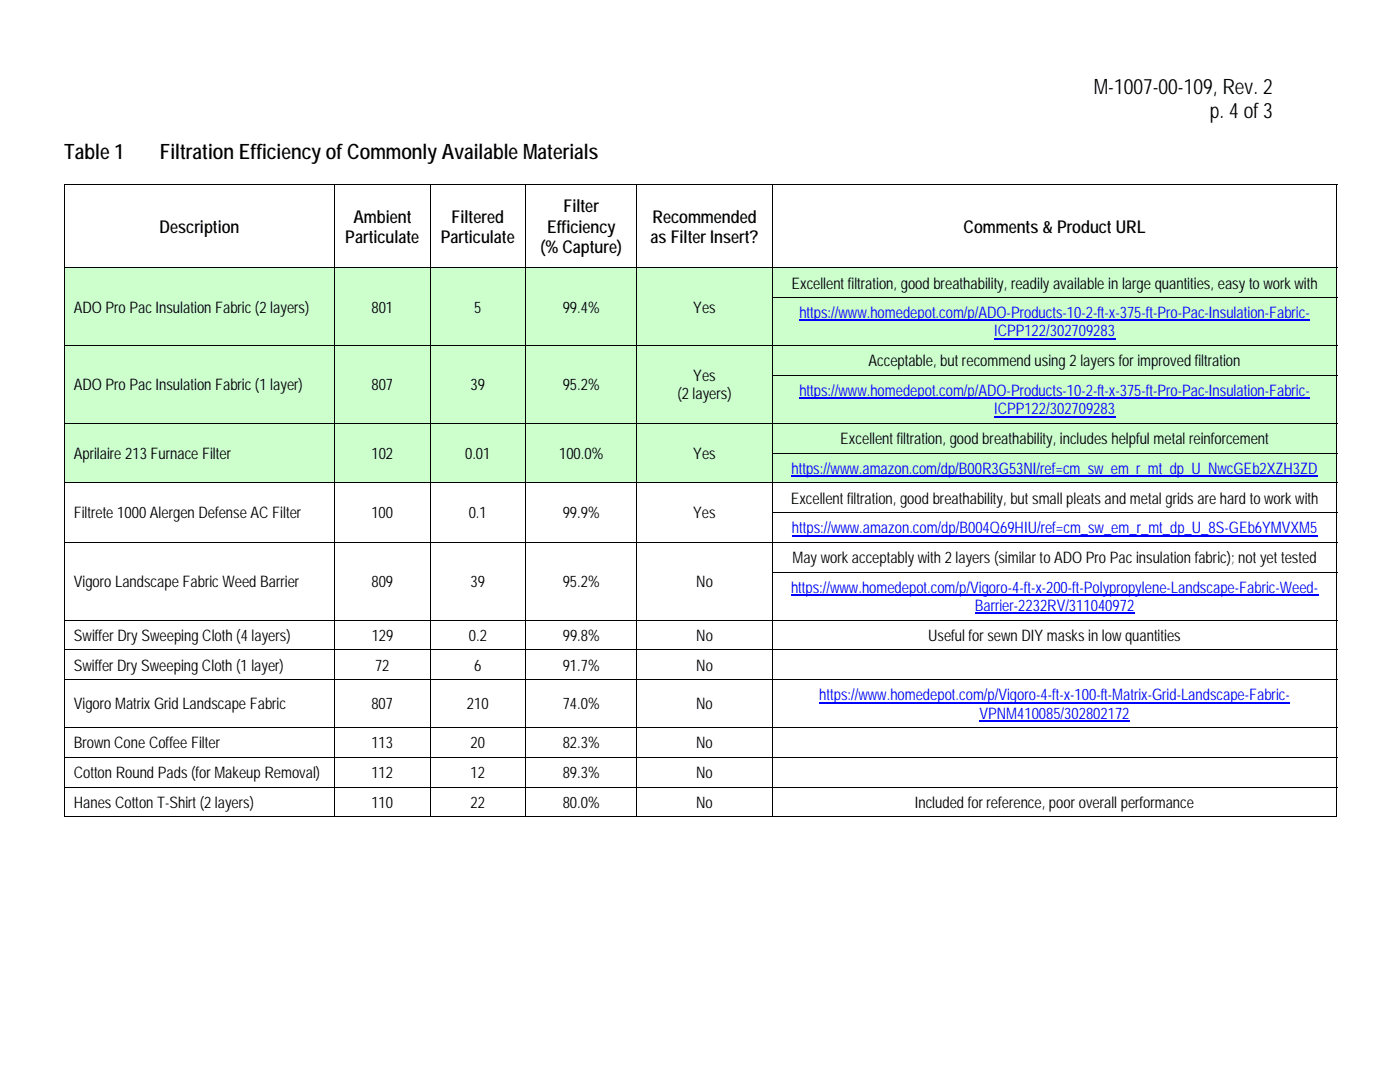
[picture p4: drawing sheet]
<svg xmlns="http://www.w3.org/2000/svg" width="279mm" height="216mm" viewBox="0 0 279 216" stroke-linecap="round" stroke-linejoin="round" font-family="sans-serif">
<defs><g id="words">
<g font-size="4.2">
<text x="218.3" y="18.8">M-1007-00-109, Rev. 2</text>
<text x="241.4" y="23.6">p. 4 of 3</text>
<text x="12.8" y="31.7">Table 1</text>
<text x="31.9" y="31.7">Filtration Efficiency ofCommonly Available Materials</text>
</g>
<g font-size="3.5">
<text x="31.9" y="46.4">Description</text>
<text x="70.5" y="44.4">Ambient</text>
<text x="90.1" y="44.4">Filtered</text>
<text x="109.2" y="46.4">Efficiency</text>
<text x="112.5" y="42.4">Filter</text>
<text x="130.2" y="44.4">Recommended</text>
<text x="192.3" y="46.4">Comments &amp; Product URL</text>
<text x="68.9" y="48.5">Particulate</text>
<text x="88" y="48.5">Particulate</text>
<text x="107.9" y="50.5">(% Capture)</text>
<text x="129.8" y="48.5">as Filter Insert?</text>
</g>
<g font-size="3.2">
<text x="157.9" y="57.6">Excellent filtration, good breathability, readily available in large quantities, easy to work with</text>
<text x="14.7" y="62.4">ADO Pro Pac Insulation Fabric (2 layers)</text>
<text x="74.1" y="62.4">801</text>
<text x="94.7" y="62.4">5</text>
<text x="112.3" y="62.4">99.4%</text>
<text x="138.4" y="62.4">Yes</text>
<text x="14.7" y="77.9">ADO Pro Pac Insulation Fabric (1 layer)</text>
<text x="74.1" y="77.9">807</text>
<text x="93.9" y="77.9">39</text>
<text x="112.3" y="77.9">95.2%</text>
<text x="138.4" y="76">Yes</text>
<text x="173.3" y="73.1">Acceptable, but recommend using 2 layers for improved filtration</text>
<text x="135.2" y="79.7">(2 layers)</text>
<text x="167.7" y="88.6">Excellent filtration, good breathability, includes helpful metal reinforcement</text>
<text x="14.7" y="91.6">Aprilaire 213 Furnace Filter</text>
<text x="74.1" y="91.6">102</text>
<text x="92.8" y="91.6">0.01</text>
<text x="111.6" y="91.6">100.0%</text>
<text x="138.4" y="91.6">Yes</text>
<text x="157.8" y="100.5">Excellent filtration, good breathability, but small pleats and metal grids are hard to work with</text>
<text x="14.7" y="103.4">Filtrete 1000 Alergen Defense AC Filter</text>
<text x="74.1" y="103.4">100</text>
<text x="93.5" y="103.4">0.1</text>
<text x="112.3" y="103.4">99.9%</text>
<text x="138.4" y="103.4">Yes</text>
<text x="158.2" y="112.4">May work acceptably with 2 layers (similar to ADO Pro Pac insulation fabric); not yet tested</text>
<text x="14.7" y="117.1">Vigoro Landscape Fabric Weed Barrier</text>
<text x="74.1" y="117.1">809</text>
<text x="93.9" y="117.1">39</text>
<text x="112.3" y="117.1">95.2%</text>
<text x="139" y="117.1">No</text>
<text x="14.7" y="127.9">Swiffer Dry Sweeping Cloth (4 layers)</text>
<text x="74.2" y="127.9">129</text>
<text x="93.6" y="127.9">0.2</text>
<text x="112.3" y="127.9">99.8%</text>
<text x="139" y="127.9">No</text>
<text x="185.2" y="127.9">Useful for sewn DIY masks in low quantities</text>
<text x="14.7" y="133.8">Swiffer Dry Sweeping Cloth (1 layer)</text>
<text x="74.9" y="133.8">72</text>
<text x="94.6" y="133.8">6</text>
<text x="112.3" y="133.8">91.7%</text>
<text x="139" y="133.8">No</text>
<text x="14.7" y="141.6">Vigoro Matrix Grid Landscape Fabric</text>
<text x="74.1" y="141.6">807</text>
<text x="93.2" y="141.6">210</text>
<text x="112.3" y="141.6">74.0%</text>
<text x="138.9" y="141.6">No</text>
<text x="14.7" y="149.3">Brown Cone Coffee Filter</text>
<text x="74.1" y="149.3">113</text>
<text x="93.9" y="149.3">20</text>
<text x="112.3" y="149.3">82.3%</text>
<text x="138.9" y="149.3">No</text>
<text x="14.7" y="155.3">Cotton Round Pads (for Makeup Removal)</text>
<text x="74.1" y="155.3">112</text>
<text x="93.9" y="155.3">12</text>
<text x="112.3" y="155.3">89.3%</text>
<text x="139" y="155.3">No</text>
<text x="14.7" y="161.2">Hanes Cotton T-Shirt (2 layers)</text>
<text x="74.1" y="161.2">110</text>
<text x="93.9" y="161.2">22</text>
<text x="112.3" y="161.2">80.0%</text>
<text x="139" y="161.2">No</text>
<text x="182.6" y="161.2">Included for reference, poor overall performance</text>
</g>
<g font-size="3.2" fill="#00f">
<text x="159.5" y="63.5">https://www.homedepot.com/p/ADO-Products-10-2-ft-x-375-ft-Pro-Pac-Insulation-Fabric-</text>
<text x="198.4" y="67.1">ICPP122/302709283</text>
<text x="159.5" y="79">https://www.homedepot.com/p/ADO-Products-10-2-ft-x-375-ft-Pro-Pac-Insulation-Fabric-</text>
<text x="198.4" y="82.7">ICPP122/302709283</text>
<text x="158" y="94.5">https://www.amazon.com/dp/B00R3G53NI/ref=cm_sw_em_r_mt_dp_U_NwcGEb2XZH3ZD</text>
<text x="158.1" y="106.4">https://www.amazon.com/dp/B004Q69HIU/ref=cm_sw_em_r_mt_dp_U_8S-GEb6YMVXM5</text>
<text x="157.9" y="118.3">https://www.homedepot.com/p/Vigoro-4-ft-x-200-ft-Polypropylene-Landscape-Fabric-Weed-</text>
<text x="194.6" y="121.9">Barrier-2232RV/311040972</text>
<text x="163.5" y="139.7">https://www.homedepot.com/p/Vigoro-4-ft-x-100-ft-Matrix-Grid-Landscape-Fabric-</text>
<text x="195.5" y="143.4">VPNM410085/302802172</text>
</g>
</g></defs>
<path d="M12.7 36.8h.2v.2h-.2zM266.7 36.8h.2v.2h-.2z" fill="#000"/>
<path d="M12.7 36.9h254.2M12.8 37v16.4M66.8 37v16.4M85.9 37v16.4M104.9 37v16.4M127.1 37v16.4M154.1 37v16.4M266.8 37v16.4" fill="none" stroke="#000" stroke-width=".2"/>
<g fill="#cfc">
<path d="M12.9 53.5h53.8v15.4h-53.8z"/>
<path d="M14.7 58.3h50.2v5.8h-50.2z"/>
<path d="M66.9 53.5h18.9v15.4h-18.9z"/>
<path d="M68.7 58.3h15.2v5.8h-15.2z"/>
<path d="M85.9 53.5h18.9v15.4h-18.9z"/>
<path d="M87.8 58.3h15.2v5.8h-15.2z"/>
<path d="M105 53.5h22v15.4h-22z"/>
<path d="M106.8 58.3h18.4v5.8h-18.4z"/>
<path d="M127.2 53.5h26.8v15.4h-26.8z"/>
<path d="M129 58.3h23.2v5.8h-23.2z"/>
<path d="M154.2 53.5h112.5v5.8h-112.5z"/>
<path d="M156 53.5h108.9v5.8h-108.9z"/>
</g>
<path d="M12.7 53.4h254.2M12.8 53.5v5.8M66.8 53.5v5.8M85.9 53.5v5.8M104.9 53.5v5.8M127.1 53.5v5.8M154.1 53.5v5.8M266.8 53.5v5.8" fill="none" stroke="#000" stroke-width=".2"/>
<g fill="#cfc">
<path d="M154.2 59.5h112.5v9.4h-112.5z"/>
<path d="M156 59.5h108.9v4.7h-108.9z"/>
</g>
<path d="M159.5 63.9h101.9" fill="none" stroke="#00f" stroke-width=".23"/>
<path d="M156 64.2h108.9v4.7h-108.9z" fill="#cfc"/>
<path d="M198.4 67.6h24.1" fill="none" stroke="#00f" stroke-width=".23"/>
<path d="M12.7 59.3h.2v.2h-.2zM66.7 59.3h.2v.2h-.2zM85.8 59.3h.1v.2h-.1zM104.8 59.3h.2v.2h-.2zM127 59.3h.2v.2h-.2z" fill="#000"/>
<path d="M12.8 59.5v9.4M66.8 59.5v9.4M85.9 59.5v9.4M104.9 59.5v9.4M127.1 59.5v9.4M154 59.4h112.9M154.1 59.5v9.4M266.8 59.5v9.4" fill="none" stroke="#000" stroke-width=".2"/>
<g fill="#cfc">
<path d="M12.9 69h53.8v15.4h-53.8z"/>
<path d="M14.7 73.8h50.2v5.8h-50.2z"/>
<path d="M66.9 69h18.9v15.4h-18.9z"/>
<path d="M68.7 73.8h15.2v5.8h-15.2z"/>
<path d="M85.9 69h18.9v15.4h-18.9z"/>
<path d="M87.8 73.8h15.2v5.8h-15.2z"/>
<path d="M105 69h22v15.4h-22z"/>
<path d="M106.8 73.8h18.4v5.8h-18.4z"/>
<path d="M127.2 69h26.8v15.4h-26.8z"/>
<path d="M129 72h23.2v4.7h-23.2z"/>
<path d="M129 76.7h23.2v4.7h-23.2z"/>
<path d="M154.2 69h112.5v5.8h-112.5z"/>
<path d="M156 69h108.9v5.8h-108.9z"/>
</g>
<path d="M12.7 69h254.2M12.8 69v5.8M66.8 69v5.8M85.9 69v5.8M104.9 69v5.8M127.1 69v5.8M154.1 69v5.8M266.8 69v5.8" fill="none" stroke="#000" stroke-width=".2"/>
<g fill="#cfc">
<path d="M154.2 75h112.5v9.4h-112.5z"/>
<path d="M156 75h108.9v4.7h-108.9z"/>
</g>
<path d="M159.5 79.4h101.9" fill="none" stroke="#00f" stroke-width=".23"/>
<path d="M156 79.7h108.9v4.7h-108.9z" fill="#cfc"/>
<path d="M198.4 83.1h24.1" fill="none" stroke="#00f" stroke-width=".23"/>
<path d="M12.7 74.8h.2v.2h-.2zM66.7 74.8h.2v.2h-.2zM85.8 74.8h.1v.2h-.1zM104.8 74.8h.2v.2h-.2zM127 74.8h.2v.2h-.2z" fill="#000"/>
<path d="M12.8 75v9.4M66.8 75v9.4M85.9 75v9.4M104.9 75v9.4M127.1 75v9.4M154 74.9h112.9M154.1 75v9.4M266.8 75v9.4" fill="none" stroke="#000" stroke-width=".2"/>
<g fill="#cfc">
<path d="M12.9 84.6h53.8v11.6h-53.8z"/>
<path d="M14.7 87.5h50.2v5.8h-50.2z"/>
<path d="M66.9 84.6h18.9v11.6h-18.9z"/>
<path d="M68.7 87.5h15.2v5.8h-15.2z"/>
<path d="M85.9 84.6h18.9v11.6h-18.9z"/>
<path d="M87.8 87.5h15.2v5.8h-15.2z"/>
<path d="M105 84.6h22v11.6h-22z"/>
<path d="M106.8 87.5h18.4v5.8h-18.4z"/>
<path d="M127.2 84.6h26.8v11.6h-26.8z"/>
<path d="M129 87.5h23.2v5.8h-23.2z"/>
<path d="M154.2 84.6h112.5v5.7h-112.5z"/>
<path d="M156 84.6h108.9v5.7h-108.9z"/>
</g>
<path d="M12.7 84.5h254.2M12.8 84.6v5.7M66.8 84.6v5.7M85.9 84.6v5.7M104.9 84.6v5.7M127.1 84.6v5.7M154.1 84.6v5.7M266.8 84.6v5.7" fill="none" stroke="#000" stroke-width=".2"/>
<g fill="#cfc">
<path d="M154.2 90.5h112.5v5.7h-112.5z"/>
<path d="M156 90.5h108.9v5.7h-108.9z"/>
</g>
<path d="M158 95h105M157.9 118.7h105.2M158.1 106.9h104.8M194.6 122.4h31.8M163.5 140.2h93.9M195.5 143.8h29.9" fill="none" stroke="#00f" stroke-width=".23"/>
<g fill="#000">
<path d="M12.7 90.3h.2v.2h-.2zM66.7 90.3h.2v.2h-.2zM85.8 90.3h.1v.2h-.1zM104.8 90.3h.2v.2h-.2zM127 90.3h.2v.2h-.2zM12.7 102.2h.2v.2h-.2zM12.7 114.1h.2v.1h-.2zM66.7 102.2h.2v.2h-.2zM66.7 114.1h.2v.1h-.2zM85.8 102.2h.1v.2h-.1zM85.8 114.1h.1v.1h-.1zM104.8 102.2h.2v.2h-.2z"/>
<path d="M104.8 114.1h.2v.1h-.2zM127 102.2h.2v.2h-.2zM127 114.1h.2v.1h-.2zM266.7 162.9h.2v.2h-.2z"/>
</g>
<g fill="none" stroke="#000" stroke-width=".2">
<path d="M12.7 96.3h254.2M12.8 90.5v5.7M12.8 96.4v5.8M66.8 90.5v5.7M66.8 96.4v5.8M85.9 90.5v5.7M85.9 96.4v5.8M104.9 90.5v5.7M104.9 96.4v5.8M127.1 90.5v5.7M127.1 96.4v5.8M154 90.4h112.9"/>
<path d="M154.1 90.5v5.7M154.1 96.4v5.8M266.8 90.5v5.7M266.8 96.4v5.8M12.7 108.2h254.2M12.8 102.4v5.7M12.8 108.3v5.8M12.8 114.2v9.4M66.8 102.4v5.7M66.8 108.3v5.8M66.8 114.2v9.4M85.9 102.4v5.7"/>
<path d="M85.9 108.3v5.8M85.9 114.2v9.4M104.9 102.4v5.7M104.9 108.3v5.8M104.9 114.2v9.4M127.1 102.4v5.7M127.1 108.3v5.8M127.1 114.2v9.4M154 102.3h112.9M154 114.2h112.9M154.1 102.4v5.7M154.1 108.3v5.8"/>
<path d="M154.1 114.2v9.4M266.8 102.4v5.7M266.8 108.3v5.8M266.8 114.2v9.4M12.7 123.7h254.2M12.7 129.7h254.2M12.7 135.6h254.2M12.8 123.8v5.8M12.8 129.8v5.7M12.8 135.7v9.4M66.8 123.8v5.8M66.8 129.8v5.7"/>
<path d="M66.8 135.7v9.4M85.9 123.8v5.8M85.9 129.8v5.7M85.9 135.7v9.4M104.9 123.8v5.8M104.9 129.8v5.7M104.9 135.7v9.4M127.1 123.8v5.8M127.1 129.8v5.7M127.1 135.7v9.4M154.1 123.8v5.8M154.1 129.8v5.7"/>
<path d="M154.1 135.7v9.4M266.8 123.8v5.8M266.8 129.8v5.7M266.8 135.7v9.4M12.7 145.2h254.2M12.7 151.1h254.2M12.7 157.1h254.2M12.8 145.3v5.7M12.8 151.2v5.8M12.8 157.1v6M66.8 145.3v5.7M66.8 151.2v5.8"/>
<path d="M66.8 157.1v6M85.9 145.3v5.7M85.9 151.2v5.8M85.9 157.1v6M104.9 145.3v5.7M104.9 151.2v5.8M104.9 157.1v6M127.1 145.3v5.7M127.1 151.2v5.8M127.1 157.1v6M154.1 145.3v5.7M154.1 151.2v5.8"/>
<path d="M154.1 157.1v6M266.8 145.3v5.7M266.8 151.2v5.8M266.8 157.1v6M12.7 163h54M66.9 163h18.9M85.9 163h18.9M105 163h22M127.2 163h26.8M154.2 163h112.5"/>
</g>
<use href="#words"/>
</svg>
